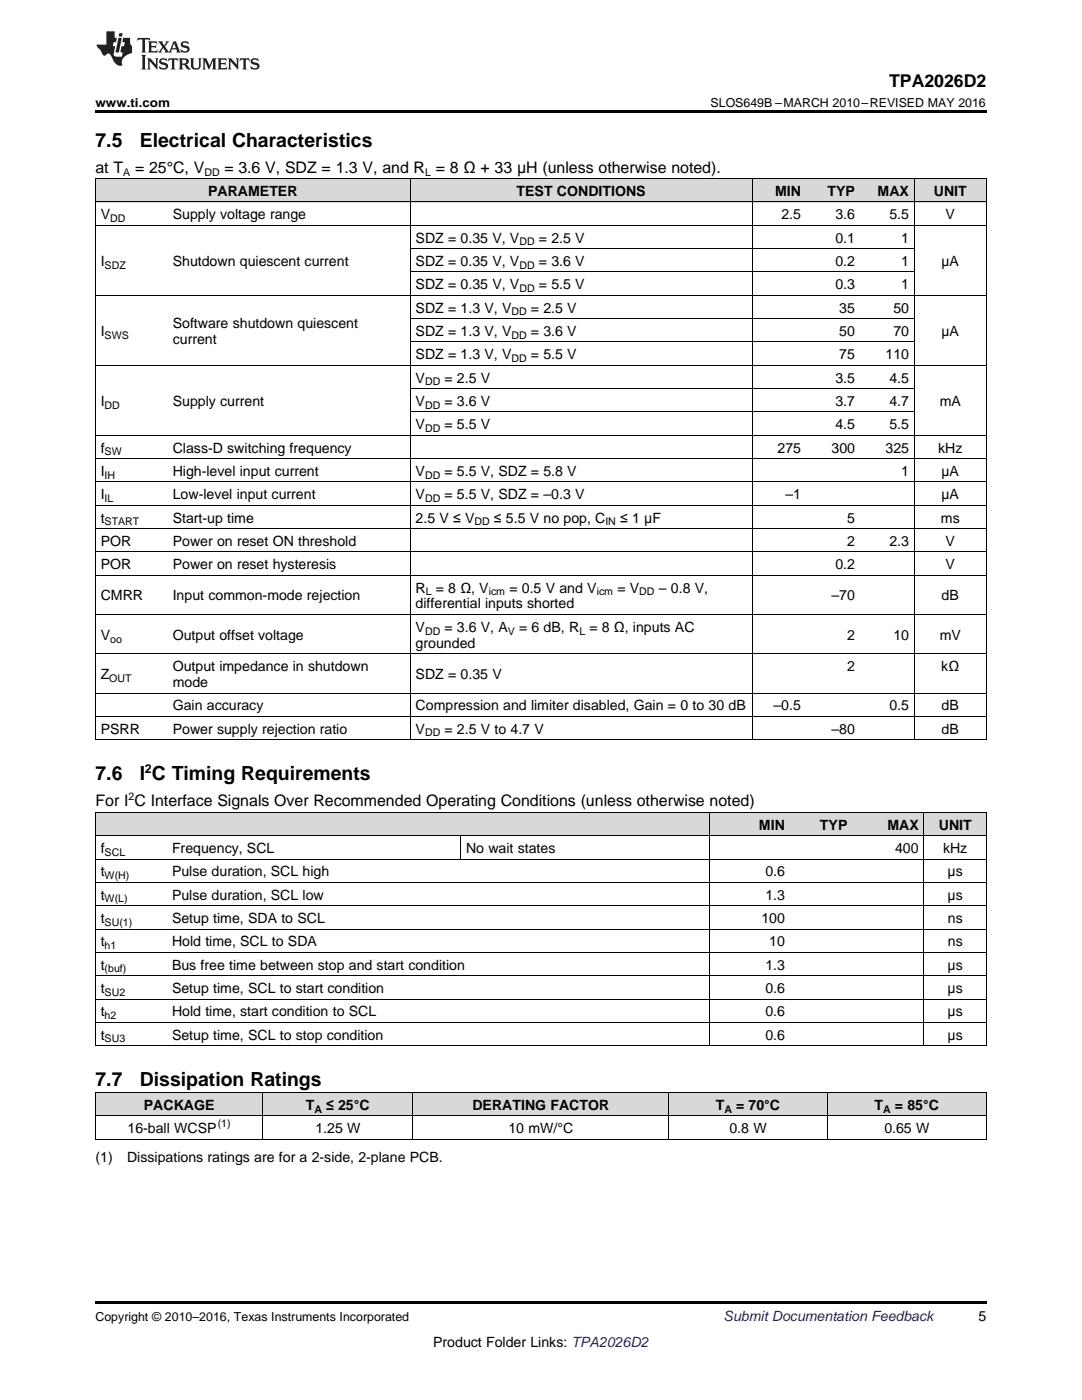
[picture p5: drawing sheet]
<svg xmlns="http://www.w3.org/2000/svg" width="216mm" height="279mm" viewBox="0 0 216 279" stroke-linecap="round" stroke-linejoin="round" font-family="sans-serif">
<defs><g id="words">
<g font-size="3.9">
<text x="19" y="29.3">7.5</text>
<text x="27.9" y="29.3">Electrical Characteristics</text>
<text x="19" y="155.8">7.6</text>
<text x="27.9" y="155.8">I C Timing Requirements</text>
<text x="19" y="216.8">7.7</text>
<text x="27.9" y="216.8">Dissipation Ratings</text>
</g>
<text font-size="3.5" x="177.4" y="17.3">TPA2026D2</text>
<g font-size="3.2">
<text x="19" y="34.4">at T</text>
<text x="27" y="34.4">= 25°C, V</text>
<text x="44.8" y="34.4">= 3.6 V, SDZ = 1.3 V, and R = 8 Ω + 33 μH (unless otherwise noted).</text>
<text x="19" y="160.9">For I C Interface Signals Over Recommended Operating Conditions (unless otherwise noted)</text>
</g>
<g font-size="2.8">
<text x="41.5" y="39.1">PARAMETER</text>
<text x="103.1" y="39.1">TEST CONDITIONS</text>
<text x="154.7" y="39.1">MIN</text>
<text x="165.1" y="39.1">TYP</text>
<text x="175.1" y="39.1">MAX</text>
<text x="186.3" y="39.1">UNIT</text>
<text x="20.1" y="43.7">V</text>
<text x="34.5" y="43.7">Supply voltage range</text>
<text x="155.9" y="43.7">2.5</text>
<text x="166.7" y="43.7">3.6</text>
<text x="177.5" y="43.7">5.5</text>
<text x="188.7" y="43.7">V</text>
<text x="20.1" y="53.1">I</text>
<text x="34.5" y="53.1">Shutdown quiescent current</text>
<text x="82.9" y="48.4">SDZ = 0.35 V, V</text>
<text x="82.9" y="53.1">SDZ = 0.35 V, V</text>
<text x="107.5" y="48.4">= 2.5 V</text>
<text x="107.5" y="53.1">= 3.6 V</text>
<text x="166.7" y="48.4">0.1</text>
<text x="166.7" y="53.1">0.2</text>
<text x="179.8" y="48.4">1</text>
<text x="179.8" y="53.1">1</text>
<text x="187.9" y="53.1">µA</text>
<text x="82.9" y="57.7">SDZ = 0.35 V, V</text>
<text x="107.5" y="57.7">= 5.5 V</text>
<text x="166.7" y="57.7">0.3</text>
<text x="179.8" y="57.7">1</text>
<text x="34.5" y="65.4">Software shutdown quiescent</text>
<text x="82.9" y="62.4">SDZ = 1.3 V, V</text>
<text x="105.9" y="62.4">= 2.5 V</text>
<text x="167.5" y="62.4">35</text>
<text x="178.3" y="62.4">50</text>
<text x="20.1" y="67">I</text>
<text x="34.5" y="68.6">current</text>
<text x="82.9" y="67">SDZ = 1.3 V, V</text>
<text x="82.9" y="71.7">SDZ = 1.3 V, V</text>
<text x="105.9" y="67">= 3.6 V</text>
<text x="105.9" y="71.7">= 5.5 V</text>
<text x="167.5" y="67">50</text>
<text x="167.5" y="71.7">75</text>
<text x="176.7" y="71.7">110</text>
<text x="178.3" y="67">70</text>
<text x="187.9" y="67">µA</text>
<text x="82.9" y="76.3">V</text>
<text x="88.7" y="76.3">= 2.5 V</text>
<text x="166.7" y="76.3">3.5</text>
<text x="177.5" y="76.3">4.5</text>
<text x="20.1" y="81">I</text>
<text x="34.5" y="81">Supply current</text>
<text x="82.9" y="81">V</text>
<text x="88.7" y="81">= 3.6 V</text>
<text x="166.7" y="81">3.7</text>
<text x="177.5" y="81">4.7</text>
<text x="187.5" y="81">mA</text>
<text x="82.9" y="85.7">V</text>
<text x="88.7" y="85.7">= 5.5 V</text>
<text x="166.7" y="85.7">4.5</text>
<text x="177.5" y="85.7">5.5</text>
<text x="20.1" y="90.3">f</text>
<text x="20.1" y="95">I</text>
<text x="34.5" y="90.3">Class-D switching frequency</text>
<text x="34.5" y="95">High-level input current</text>
<text x="82.9" y="95">V</text>
<text x="88.7" y="95">= 5.5 V, SDZ = 5.8 V</text>
<text x="155.2" y="90.3">275</text>
<text x="165.9" y="90.3">300</text>
<text x="176.7" y="90.3">325</text>
<text x="179.8" y="95">1</text>
<text x="187.2" y="90.3">kHz</text>
<text x="187.9" y="95">µA</text>
<text x="20.1" y="99.6">I</text>
<text x="34.5" y="99.6">Low-level input current</text>
<text x="82.9" y="99.6">V</text>
<text x="88.7" y="99.6">= 5.5 V, SDZ = –0.3 V</text>
<text x="156.7" y="99.6">–1</text>
<text x="187.9" y="99.6">µA</text>
<text x="20.1" y="104.3">t</text>
<text x="34.5" y="104.3">Start-up time</text>
<text x="82.9" y="104.3">2.5 V ≤ V</text>
<text x="98.6" y="104.3">≤ 5.5 V no pop, C</text>
<text x="123.8" y="104.3">≤ 1 μF</text>
<text x="169" y="104.3">5</text>
<text x="187.7" y="104.3">ms</text>
<text x="20.1" y="108.9">POR</text>
<text x="20.1" y="113.6">POR</text>
<text x="34.5" y="108.9">Power on reset ON threshold</text>
<text x="34.5" y="113.6">Power on reset hysteresis</text>
<text x="166.7" y="113.6">0.2</text>
<text x="169" y="108.9">2</text>
<text x="177.5" y="108.9">2.3</text>
<text x="188.7" y="108.9">V</text>
<text x="188.7" y="113.6">V</text>
<text x="20.1" y="119.8">CMRR</text>
<text x="34.5" y="119.8">Input common-mode rejection</text>
<text x="82.9" y="118.3">R</text>
<text x="87" y="118.3">= 8 Ω, V</text>
<text x="101.6" y="118.3">= 0.5 V and V</text>
<text x="123.2" y="118.3">= V</text>
<text x="131.4" y="118.3">– 0.8 V,</text>
<text x="165.9" y="119.8">–70</text>
<text x="187.9" y="119.8">dB</text>
<text x="82.9" y="121.4">differential inputs shorted</text>
<text x="20.1" y="127.7">V</text>
<text x="34.5" y="127.7">Output offset voltage</text>
<text x="82.9" y="126.1">V</text>
<text x="82.9" y="129.3">grounded</text>
<text x="88.7" y="126.1">= 3.6 V, A</text>
<text x="103.6" y="126.1">= 6 dB, R</text>
<text x="117.6" y="126.1">= 8 Ω, inputs AC</text>
<text x="169" y="127.7">2</text>
<text x="178.3" y="127.7">10</text>
<text x="187.5" y="127.7">mV</text>
<text x="20.1" y="135.5">Z</text>
<text x="34.5" y="133.9">Output impedance in shutdown</text>
<text x="34.5" y="137.1">mode</text>
<text x="82.9" y="135.5">SDZ = 0.35 V</text>
<text x="169" y="133.9">2</text>
<text x="187.8" y="133.9">kΩ</text>
<text x="34.5" y="141.7">Gain accuracy</text>
<text x="82.9" y="141.7">Compression and limiter disabled, Gain = 0 to 30 dB</text>
<text x="154.3" y="141.7">–0.5</text>
<text x="177.5" y="141.7">0.5</text>
<text x="187.9" y="141.7">dB</text>
<text x="20.1" y="146.4">PSRR</text>
<text x="34.5" y="146.4">Power supply rejection ratio</text>
<text x="82.9" y="146.4">V</text>
<text x="88.7" y="146.4">= 2.5 V to 4.7 V</text>
<text x="165.9" y="146.4">–80</text>
<text x="187.9" y="146.4">dB</text>
<text x="151.4" y="165.6">MIN</text>
<text x="163.6" y="165.6">TYP</text>
<text x="177.1" y="165.6">MAX</text>
<text x="187.3" y="165.6">UNIT</text>
<text x="20.1" y="170.2">f</text>
<text x="34.3" y="170.2">Frequency, SCL</text>
<text x="93" y="170.2">No wait states</text>
<text x="178.6" y="170.2">400</text>
<text x="188.2" y="170.2">kHz</text>
<text x="20.1" y="174.9">t</text>
<text x="20.1" y="179.5">t</text>
<text x="34.3" y="174.9">Pulse duration, SCL high</text>
<text x="34.3" y="179.5">Pulse duration, SCL low</text>
<text x="152.7" y="174.9">0.6</text>
<text x="152.7" y="179.5">1.3</text>
<text x="189.1" y="174.9">μs</text>
<text x="189.1" y="179.5">μs</text>
<text x="20.1" y="184.2">t</text>
<text x="34.3" y="184.2">Setup time, SDA to SCL</text>
<text x="151.9" y="184.2">100</text>
<text x="189.1" y="184.2">ns</text>
<text x="20.1" y="188.8">t</text>
<text x="34.3" y="188.8">Hold time, SCL to SDA</text>
<text x="153.5" y="188.8">10</text>
<text x="189.1" y="188.8">ns</text>
<text x="20.1" y="193.5">t</text>
<text x="34.3" y="193.5">Bus free time between stop and start condition</text>
<text x="152.7" y="193.5">1.3</text>
<text x="189.1" y="193.5">μs</text>
<text x="20.1" y="198.2">t</text>
<text x="20.1" y="202.8">t</text>
<text x="34.3" y="198.2">Setup time, SCL to start condition</text>
<text x="34.3" y="202.8">Hold time, start condition to SCL</text>
<text x="152.7" y="198.2">0.6</text>
<text x="152.7" y="202.8">0.6</text>
<text x="189.1" y="198.2">μs</text>
<text x="189.1" y="202.8">μs</text>
<text x="20.1" y="207.5">t</text>
<text x="34.3" y="207.5">Setup time, SCL to stop condition</text>
<text x="152.7" y="207.5">0.6</text>
<text x="189.1" y="207.5">μs</text>
<text x="28.7" y="221.5">PACKAGE</text>
<text x="61" y="221.5">T</text>
<text x="65.1" y="221.5">≤ 25°C</text>
<text x="94.3" y="221.5">DERATING FACTOR</text>
<text x="142.8" y="221.5">T</text>
<text x="146.9" y="221.5">= 70°C</text>
<text x="174.5" y="221.5">T</text>
<text x="178.6" y="221.5">= 85°C</text>
<text x="25.4" y="226.1">16-ball WCSP</text>
<text x="62.9" y="226.1">1.25 W</text>
<text x="101.5" y="226.1">10 mW/°C</text>
<text x="145.6" y="226.1">0.8 W</text>
<text x="176.5" y="226.1">0.65 W</text>
<text x="19" y="232">(1)</text>
<text x="25.4" y="232">Dissipations ratings are for a 2-side, 2-plane PCB.</text>
<text x="195.3" y="263.6">5</text>
<text x="86.4" y="268.9">Product Folder Links: TPA2026D2</text>
</g>
<text font-size="2.8" fill="#0000c8" x="144.4" y="263.6">Submit Documentation Feedback</text>
<g font-size="2.5">
<text x="19" y="21.4">www.ti.com</text>
<text x="141.8" y="21.4">SLOS649B –MARCH 2010–REVISED MAY 2016</text>
<text x="28.9" y="154.2">2</text>
<text x="19" y="263.6">Copyright © 2010–2016, Texas Instruments Incorporated</text>
</g>
<g font-size="2.1">
<text x="24.6" y="35.1">A</text>
<text x="40.8" y="35.1">DD</text>
<text x="84.8" y="35.1">L</text>
<text x="22" y="44.3">DD</text>
<text x="20.9" y="53.6">SDZ</text>
<text x="103.6" y="49">DD</text>
<text x="103.6" y="53.6">DD</text>
<text x="103.6" y="58.3">DD</text>
<text x="102.1" y="62.9">DD</text>
<text x="20.9" y="67.6">SWS</text>
<text x="102.1" y="67.6">DD</text>
<text x="84.8" y="76.9">DD</text>
<text x="102.1" y="72.2">DD</text>
<text x="20.9" y="81.6">DD</text>
<text x="84.8" y="81.6">DD</text>
<text x="84.8" y="86.2">DD</text>
<text x="20.9" y="90.9">SW</text>
<text x="20.9" y="95.5">IH</text>
<text x="84.8" y="95.5">DD</text>
<text x="20.9" y="100.2">IL</text>
<text x="84.8" y="100.2">DD</text>
<text x="20.9" y="104.8">START</text>
<text x="94.7" y="104.8">DD</text>
<text x="120.8" y="104.8">IN</text>
<text x="84.9" y="118.8">L</text>
<text x="97.5" y="118.8">icm</text>
<text x="119.1" y="118.8">icm</text>
<text x="127.6" y="118.8">DD</text>
<text x="22" y="128.2">oo</text>
<text x="84.8" y="126.6">DD</text>
<text x="101.3" y="126.6">V</text>
<text x="115.6" y="126.6">L</text>
<text x="21.8" y="136.1">OUT</text>
<text x="84.8" y="147">DD</text>
<text x="25.6" y="159.6">2</text>
<text x="20.9" y="170.8">SCL</text>
<text x="20.9" y="175.4">W(H)</text>
<text x="20.9" y="180.1">W(L)</text>
<text x="20.9" y="184.7">SU(1)</text>
<text x="20.9" y="189.4">h1</text>
<text x="20.9" y="194.1">(buf)</text>
<text x="20.9" y="198.7">SU2</text>
<text x="20.9" y="203.4">h2</text>
<text x="20.9" y="208">SU3</text>
<text x="43.5" y="225">(1)</text>
<text x="62.7" y="222">A</text>
<text x="144.5" y="222">A</text>
<text x="176.2" y="222">A</text>
</g>
</g></defs>
<g fill="#d8d8d8">
<path d="M19 218.1h33.5v4.6h-33.5z"/>
<path d="M52.5 218.1h29.9v4.6h-29.9z"/>
<path d="M82.4 218.1h51.1v4.6h-51.1z"/>
<path d="M133.5 218.1h31.6v4.6h-31.6z"/>
<path d="M165.1 218.1h31.7v4.6h-31.7z"/>
<path d="M19 162.2h14.3v4.6h-14.3z"/>
<path d="M33.3 162.2h58.6v4.6h-58.6z"/>
<path d="M91.9 162.2h49.8v4.6h-49.8z"/>
<path d="M141.7 162.2h16v4.6h-16z"/>
<path d="M157.7 162.2h12.5v4.6h-12.5z"/>
<path d="M170.2 162.2h14.2v4.6h-14.2z"/>
<path d="M184.4 162.2h12.4v4.6h-12.4z"/>
<path d="M19 35.7h14.4v4.7h-14.4z"/>
<path d="M33.4 35.7h48.5v4.7h-48.5z"/>
<path d="M81.9 35.7h68.2v4.7h-68.2z"/>
<path d="M150.1 35.7h10.8v4.7h-10.8z"/>
<path d="M160.9 35.7h10.8v4.7h-10.8z"/>
<path d="M171.7 35.7h10.8v4.7h-10.8z"/>
<path d="M182.5 35.7h14.3v4.7h-14.3z"/>
</g>
<g fill="#000">
<path d="M19 22h177.8v.5h-177.8zM19 147.6l.2 .1zM81.8 147.6l.1 .1zM150 147.6l.1 .1zM171.6 147.6l.1 .1zM182.4 147.6l.1 .1zM196.7 147.6l.1 .1zM19 208.7h.2zM91.8 208.7h.1zM141.6 208.7h.1zM184.3 208.7h.1zM196.7 208.7h.1z"/>
<path d="M19 227.4h.2zM82.3 227.4h.1zM133.3 227.4h.2zM165 227.4h.1zM196.7 227.4h.1zM19 259.7h177.8v.5h-177.8z"/>
</g>
<g fill="none" stroke="#000" stroke-width=".2">
<path d="M19 35.6h177.8M19.1 35.7v112M81.8 35.7v112M150.1 35.7v112M182.4 35.7v112M196.8 35.7v112M19 58.9h177.8M19 45h177.8M19 40.3h177.8M81.9 54.3h100.6M81.9 49.6h100.6M19 72.9h177.8"/>
<path d="M81.9 77.6h100.6M81.9 68.2h100.6M81.9 63.6h100.6M19 96.2h177.8M19 91.5h177.8M19 86.9h177.8M81.9 82.2h100.6M19 114.8h177.8M19 110.2h177.8M19 105.5h177.8M19 100.8h177.8M19 138.3h177.8"/>
<path d="M19 130.5h177.8M19 122.6h177.8M19 147.6h177.8M19 143h177.8M19 162.1h177.8v46.6M19 176.1h177.8M19 171.4h177.8M19 166.8h177.8M19.1 162.1v46.6M91.9 166.8v4.7M141.7 162.1v46.6M184.3 162.1v46.6"/>
<path d="M19 199.4h177.8M19 194.7h177.8M19 190.1h177.8M19 185.4h177.8M19 180.7h177.8M19 218h177.8M19 208.7h177.8M19 204h177.8M19.1 218.1v9.3M52.4 218.1v9.3M82.4 218.1v9.3M133.4 218.1v9.3"/>
<path d="M165.1 218.1v9.3M196.8 218.1v9.3M19 227.3h177.8M19 222.7h177.8"/>
</g>
<g fill="#231f20">
<path d="M27.5 7.6l-.1 .5 .4-.2h.6v.1v2.1l-.2 .4h1l-.3-.4v-2.1l.1-.1h.5l.5 .2-.2-.5zM29.5 8.3l.2 .3v1.5l-.2 .4h1.8l.2-.6a1.04 1.04 0 0 1-1.3 .2v-.7h.6l.3 .2v-.6l-.3 .2h-.6v-.6l.8-.1 .4 .3-.2-.5zM31.5 8.3l.9 1.1-.9 1.1h.8l-.2-.2 .5-.7 .4 .7-.2 .2h1.5l-.1-.2 .1-.4h.9l.1 .4-.2 .2h1l-.3-.3-.7-1.9h-.5l-.9 2-.8-1 .9-1h-.8l.1 .3-.3 .5-.4-.6 .2-.2zM34.7 8.6l.4 1h-.7zM36.3 8.4a.63 .63 0 0 0-.2 .7 .63 .63 0 0 0 .6 .4l.6 .2 .1 .2a.75 .75 0 0 1-.7 .4 .75 .75 0 0 1-.6-.5l.1 .7 .1-.1a1.11 1.11 0 0 0 1.5-.6 1.13 1.13 0 0 0-1.2-.8l-.1-.4a1.04 1.04 0 0 1 1.2 .2l-.2-.5-.1 .1-.5-.2zM28.2 10.9l.2 .4v2.2l-.2 .4h1l-.3-.4v-2.2l.3-.4zM29.3 11.6l.3 .4v1.5l-.3 .4h.8l-.2-.4v-1.3l1.5 1.7v-1.9l.2-.4h-.7l.2 .4v.9l-1.1-1.3zM32 11.8a.62 .62 0 0 0-.2 .7 .62 .62 0 0 0 .6 .4l.6 .1 .1 .3a.76 .76 0 0 1-.7 .3 .76 .76 0 0 1-.6-.4l.1 .7 .1-.1a1.11 1.11 0 0 0 1.5-.6 1.13 1.13 0 0 0-1.2-.8l-.1-.4a1.04 1.04 0 0 1 1.2 .2l-.2-.6-.1 .1-.5-.1zM33.7 11.6l-.2 .6a.61 .61 0 0 1 .8-.3v1.6l-.2 .4h.9l-.2-.4v-1.6a.63 .63 0 0 1 .8 .3l-.2-.6zM35.6 11.6l.3 .4v1.5l-.3 .4h1l-.2-.2v-.8l.5 .2a.76 .76 0 0 0 1.2 .7l-1-1a.58 .58 0 0 0 .6-.5 .58 .58 0 0 0-.5-.6zM36.4 11.9h.1a.45 .45 0 0 1 .5 .1 .45 .45 0 0 1 .1 .5l-.7 .2zM37.9 11.6l.2 .2a2.17 2.17 0 0 0 .3 1.9 .99 .99 0 0 0 1.6-.6v-1.1l.2-.4h-.7l.2 .2a1.92 1.92 0 0 1-.2 1.8 .6 .6 0 0 1-.9-.5v-1.1l.2-.4zM40.4 11.6l.2 .4v1.5l-.2 .4h.7l-.2-.4v-1.4l.8 1.8 .8-1.8v1.4l-.2 .4h.9l-.2-.4v-1.5l.2-.4h-.8l-.6 1.5-.6-1.5zM43.4 11.6l.2 .4v1.5l-.2 .4h1.8l.2-.6a1.04 1.04 0 0 1-1.3 .1v-.6h.5l.4 .2v-.6l-.4 .2h-.5v-.7h.8l.3 .3-.1-.6zM45.5 11.6l.2 .4v1.5l-.2 .4h.7l-.2-.4v-1.3l1.5 1.7v-1.9l.2-.4h-.7l.2 .4v.9l-1.1-1.3zM47.9 11.6l-.1 .6a.61 .61 0 0 1 .8-.3v1.6l-.3 .4h1l-.3-.4 .1-1.6a.63 .63 0 0 1 .7 .3l-.1-.6zM50.2 11.8a.62 .62 0 0 0-.2 .7 .62 .62 0 0 0 .6 .4l.6 .1 .2 .3a.76 .76 0 0 1-.8 .3 .76 .76 0 0 1-.6-.4l.1 .7 .2-.1a1.11 1.11 0 0 0 1.5-.6 1.13 1.13 0 0 0-1.3-.8l-.1-.4a1.04 1.04 0 0 1 1.2 .2l-.1-.6-.2 .1-.5-.1z"/>
<path d="M21.2 6.3v2.6h-1.9l.1 .4 .7 .9a.91 .91 0 0 0 1 .8 .56 .56 0 0 1 .5-.3 .56 .56 0 0 1 .5 .3l.4 .8a1.53 1.53 0 0 0 1.9 1.2 1.54 1.54 0 0 1 1-2.1l.9-.3v-1.4a1.52 1.52 0 0 1-.3-1.6h-1.4l-.2 .8h.5l-.2 .8h-.4l-.2 1v.2l.4 .1-.2 .8a1.93 1.93 0 0 1-1.6-.3l.3-1.8h-.5l.2-.8h.4l.2-.8h-.4v-1.3zM23.6 7.6l-.6 2.9h.7l.6-2.9zM23.8 6.6l-.1 .7h.6l.2-.7z"/>
</g>
<use href="#words"/>
</svg>
